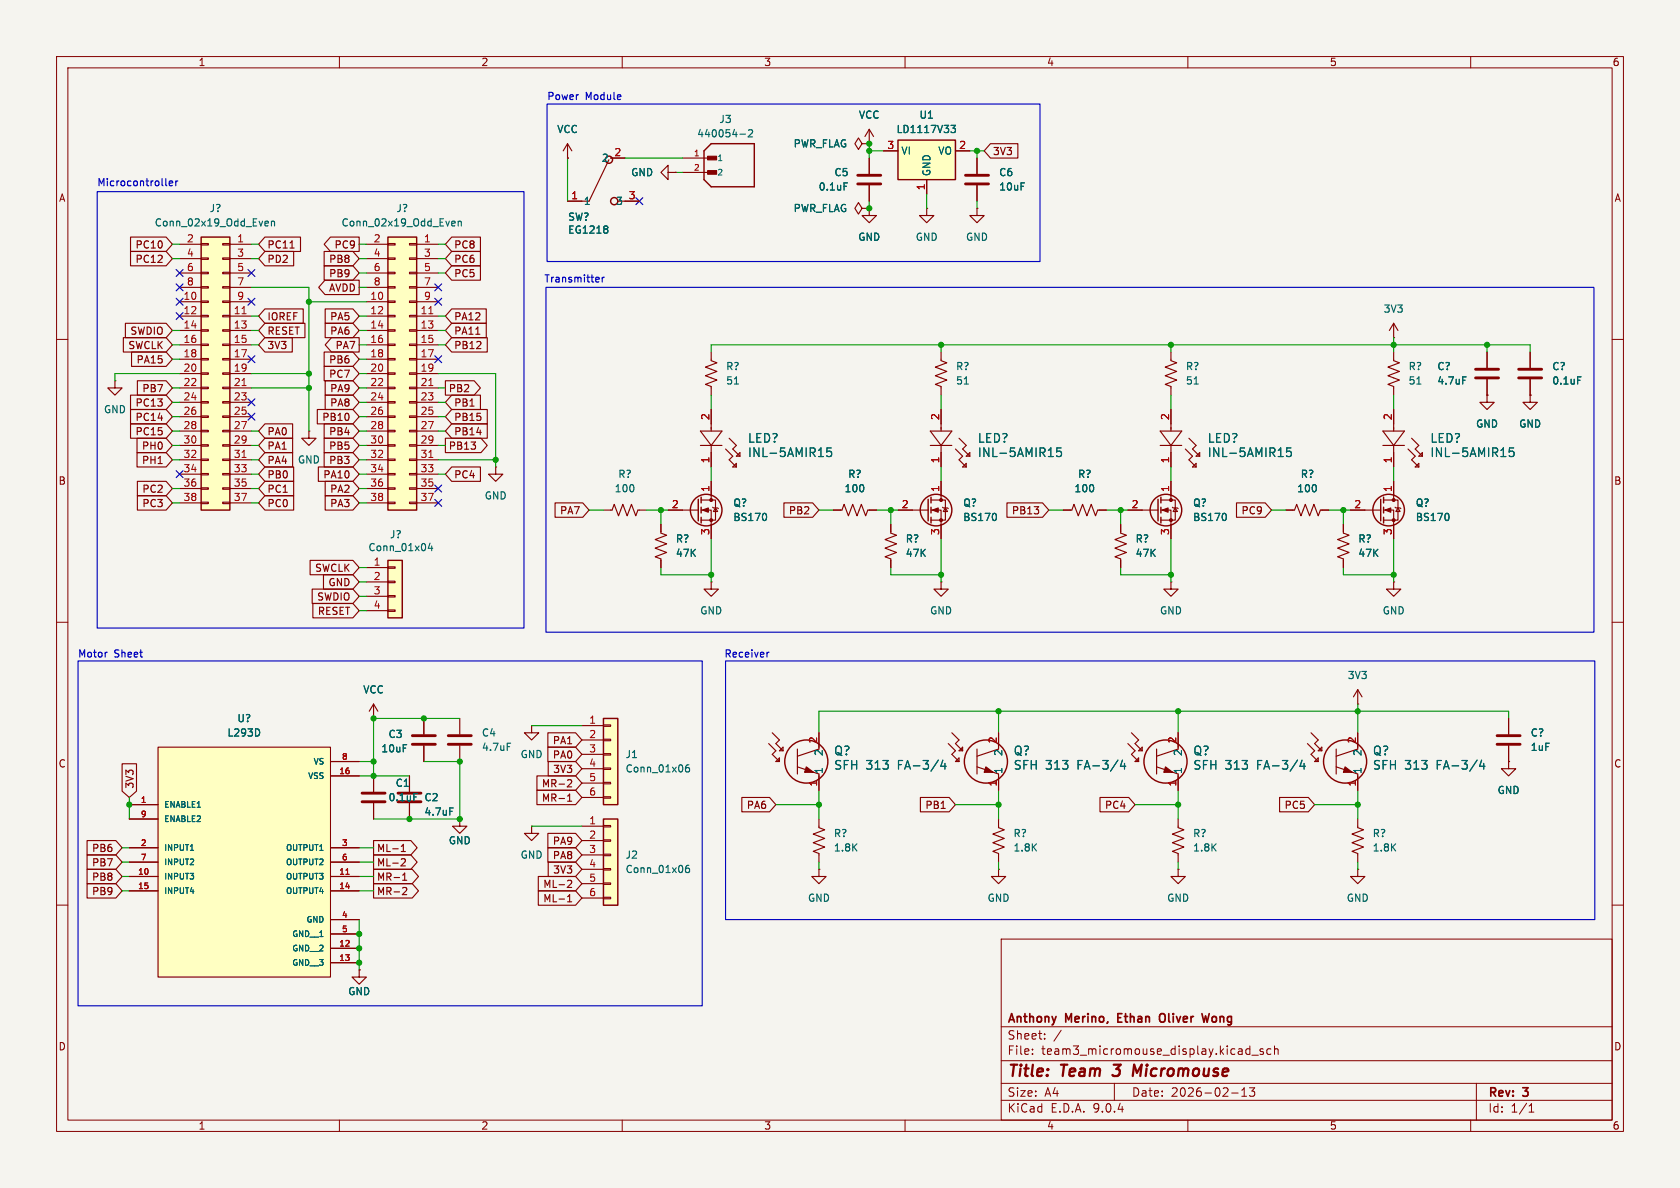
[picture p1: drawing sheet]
<svg xmlns="http://www.w3.org/2000/svg" width="297mm" height="210mm" viewBox="0 0 297 210" stroke-linecap="round" stroke-linejoin="round" font-family="sans-serif">
<defs><g id="words">
<g font-size="2.8" fill="#840000">
<text x="178" y="190.9">Title:</text>
<text x="187.7" y="190.9">Team</text>
<text x="197.7" y="190.9">3</text>
<text x="201.9" y="190.9">Micromouse</text>
</g>
<g font-size="2.1" fill="#006464">
<text x="132.1" y="78.5">LED?</text>
<text x="132.1" y="81.1">INL-5AMIR15</text>
<text x="172.7" y="78.5">LED?</text>
<text x="172.7" y="81.1">INL-5AMIR15</text>
<text x="213.3" y="78.5">LED?</text>
<text x="213.3" y="81.1">INL-5AMIR15</text>
<text x="252.7" y="78.5">LED?</text>
<text x="252.7" y="81.1">INL-5AMIR15</text>
<text x="147.3" y="133.8">Q?</text>
<text x="147.3" y="136.3">SFH</text>
<text x="153.1" y="136.3">313</text>
<text x="158.9" y="136.3">FA-3/4</text>
<text x="179.1" y="133.8">Q?</text>
<text x="179.1" y="136.3">SFH</text>
<text x="184.9" y="136.3">313</text>
<text x="190.7" y="136.3">FA-3/4</text>
<text x="210.8" y="133.8">Q?</text>
<text x="210.8" y="136.3">SFH</text>
<text x="216.6" y="136.3">313</text>
<text x="222.4" y="136.3">FA-3/4</text>
<text x="242.6" y="133.8">Q?</text>
<text x="242.6" y="136.3">SFH</text>
<text x="248.4" y="136.3">313</text>
<text x="254.2" y="136.3">FA-3/4</text>
</g>
<g font-size="2.1" fill="#840000">
<text x="178" y="184">Sheet:</text>
<text x="178" y="181.2">Anthony</text>
<text x="188.5" y="181.2">Merino,</text>
<text x="198.3" y="181.2">Ethan</text>
<text x="206.3" y="181.2">Oliver</text>
<text x="214.5" y="181.2">Wong</text>
<text x="178" y="186.7">File:</text>
<text x="184.1" y="186.7">team3_micromouse_display.kicad_sch</text>
<text x="178" y="196.9">KiCad</text>
<text x="178" y="194.1">Size:</text>
<text x="184.7" y="194.1">A4</text>
<text x="185.7" y="196.9">E.D.A.</text>
<text x="193.3" y="196.9">9.0.4</text>
<text x="200" y="194.1">Date:</text>
<text x="207" y="194.1">2026-02-13</text>
<text x="263" y="194.3">Rev:</text>
<text x="263" y="196.9">Id:</text>
<text x="267.1" y="196.9">1/1</text>
<text x="269.4" y="194.3">3</text>
</g>
<g font-size="1.8" fill="#840000">
<text x="35" y="11.9">1</text>
<text x="85" y="11.9">2</text>
<text x="135" y="11.9">3</text>
<text x="185" y="11.9">4</text>
<text x="235" y="11.9">5</text>
<text x="285" y="11.9">6</text>
<text x="175.4" y="27.7">3V3</text>
<text x="10.3" y="35.9">A</text>
<text x="285.3" y="35.9">A</text>
<text x="23.7" y="44.2">PC10</text>
<text x="23.7" y="46.7">PC12</text>
<text x="47.1" y="46.7">PD2</text>
<text x="47.1" y="44.2">PC11</text>
<text x="58" y="46.7">PB8</text>
<text x="58.9" y="44.2">PC9</text>
<text x="80.2" y="46.7">PC6</text>
<text x="80.2" y="44.2">PC8</text>
<text x="58" y="51.8">AVDD</text>
<text x="58" y="49.3">PB9</text>
<text x="80.2" y="49.3">PC5</text>
<text x="22.8" y="59.4">SWDIO</text>
<text x="47.1" y="59.4">RESET</text>
<text x="47.1" y="56.9">IOREF</text>
<text x="58.2" y="56.9">PA5</text>
<text x="58.2" y="59.4">PA6</text>
<text x="80.2" y="59.4">PA11</text>
<text x="80.2" y="56.9">PA12</text>
<text x="22.5" y="62">SWCLK</text>
<text x="23.9" y="64.5">PA15</text>
<text x="47.1" y="62">3V3</text>
<text x="58" y="64.5">PB6</text>
<text x="59.1" y="62">PA7</text>
<text x="80.2" y="62">PB12</text>
<text x="25" y="69.6">PB7</text>
<text x="58" y="67.1">PC7</text>
<text x="58.2" y="69.6">PA9</text>
<text x="79.2" y="69.6">PB2</text>
<text x="23.7" y="77.2">PC15</text>
<text x="23.7" y="74.7">PC14</text>
<text x="23.7" y="72.1">PC13</text>
<text x="47.1" y="77.2">PA0</text>
<text x="56.8" y="74.7">PB10</text>
<text x="58" y="77.2">PB4</text>
<text x="58.2" y="72.1">PA8</text>
<text x="80.2" y="77.2">PB14</text>
<text x="80.2" y="72.1">PB1</text>
<text x="80.2" y="74.7">PB15</text>
<text x="24.9" y="79.8">PH0</text>
<text x="24.9" y="82.3">PH1</text>
<text x="47.1" y="82.3">PA4</text>
<text x="47.1" y="79.8">PA1</text>
<text x="58" y="82.3">PB3</text>
<text x="58" y="79.8">PB5</text>
<text x="79.2" y="79.8">PB13</text>
<text x="10.3" y="85.9">B</text>
<text x="25" y="87.4">PC2</text>
<text x="25" y="89.9">PC3</text>
<text x="47.1" y="89.9">PC0</text>
<text x="47.1" y="87.4">PC1</text>
<text x="47.1" y="84.8">PB0</text>
<text x="56.9" y="84.8">PA10</text>
<text x="58.2" y="87.4">PA2</text>
<text x="58.2" y="89.9">PA3</text>
<text x="80.2" y="84.8">PC4</text>
<text x="285.3" y="85.9">B</text>
<text x="98.8" y="91.2">PA7</text>
<text x="139.3" y="91.2">PB2</text>
<text x="178.7" y="91.2">PB13</text>
<text x="219.3" y="91.2">PC9</text>
<text x="55.5" y="101.4">SWCLK</text>
<text x="55.9" y="106.4">SWDIO</text>
<text x="57.9" y="103.9">GND</text>
<text x="56" y="109">RESET</text>
<text x="97.5" y="131.8">PA1</text>
<text x="10.3" y="135.9">C</text>
<text x="97.5" y="134.4">PA0</text>
<text x="97.6" y="136.9">3V3</text>
<text x="285.3" y="135.9">C</text>
<text x="23.9" y="139.5" transform="rotate(-90 23.9 139.5)">3V3</text>
<text x="95.6" y="142">MR-1</text>
<text x="95.6" y="139.5">MR-2</text>
<text x="131.8" y="143.3">PA6</text>
<text x="163.4" y="143.3">PB1</text>
<text x="195.1" y="143.3">PC4</text>
<text x="226.9" y="143.3">PC5</text>
<text x="97.5" y="149.6">PA9</text>
<text x="16.1" y="150.9">PB6</text>
<text x="16.1" y="156">PB8</text>
<text x="16.1" y="153.4">PB7</text>
<text x="66.5" y="153.4">ML-2</text>
<text x="66.5" y="150.9">ML-1</text>
<text x="66.5" y="156">MR-1</text>
<text x="97.5" y="152.2">PA8</text>
<text x="97.6" y="154.7">3V3</text>
<text x="16.1" y="158.5">PB9</text>
<text x="66.5" y="158.5">MR-2</text>
<text x="95.8" y="157.2">ML-2</text>
<text x="95.8" y="159.8">ML-1</text>
<text x="10.3" y="185.9">D</text>
<text x="285.3" y="185.9">D</text>
<text x="35" y="199.9">1</text>
<text x="85" y="199.9">2</text>
<text x="135" y="199.9">3</text>
<text x="185" y="199.9">4</text>
<text x="235" y="199.9">5</text>
<text x="285" y="199.9">6</text>
</g>
<g font-size="1.8" fill="#0000c2">
<text x="96.6" y="18">Power</text>
<text x="103.5" y="18">Module</text>
<text x="17" y="33.2">Microcontroller</text>
<text x="96.1" y="50.2">Transmitter</text>
<text x="13.6" y="116.5">Motor</text>
<text x="20.2" y="116.5">Sheet</text>
<text x="127.9" y="116.5">Receiver</text>
</g>
<g font-size="1.8" fill="#006464">
<text x="98.3" y="23.8">VCC</text>
<text x="127" y="22">J3</text>
<text x="151.7" y="21.3">VCC</text>
<text x="158.3" y="23.8">LD1117V33</text>
<text x="162.4" y="21.3">U1</text>
<text x="106.3" y="28.8">2</text>
<text x="123.1" y="24.6">440054-2</text>
<text x="140.1" y="26.3">PWR_FLAG</text>
<text x="159.3" y="27.5">VI</text>
<text x="165.8" y="27.5">VO</text>
<text x="111.4" y="31.4">GND</text>
<text x="144.6" y="34">0.1uF</text>
<text x="147.4" y="31.4">C5</text>
<text x="164.7" y="31.2" transform="rotate(-90 164.7 31.2)">GND</text>
<text x="176.5" y="31.4">C6</text>
<text x="176.5" y="34">10uF</text>
<text x="27.2" y="40.3">Conn_02x19_Odd_Even</text>
<text x="36.9" y="37.8">J?</text>
<text x="60.2" y="40.3">Conn_02x19_Odd_Even</text>
<text x="69.9" y="37.8">J?</text>
<text x="100.3" y="39.3">SW?</text>
<text x="100.3" y="41.6">EG1218</text>
<text x="103.1" y="36.4">1</text>
<text x="108.8" y="36.4">3</text>
<text x="140.1" y="37.8">PWR_FLAG</text>
<text x="151.6" y="42.8">GND</text>
<text x="161.7" y="42.8">GND</text>
<text x="170.6" y="42.8">GND</text>
<text x="244.5" y="55.5">3V3</text>
<text x="128.2" y="65.7">R?</text>
<text x="168.8" y="65.7">R?</text>
<text x="209.5" y="65.7">R?</text>
<text x="248.9" y="65.7">R?</text>
<text x="253.9" y="65.7">C?</text>
<text x="274.3" y="65.7">C?</text>
<text x="128.2" y="68.2">51</text>
<text x="168.8" y="68.2">51</text>
<text x="209.5" y="68.2">51</text>
<text x="248.9" y="68.2">51</text>
<text x="253.9" y="68.2">4.7uF</text>
<text x="274.3" y="68.2">0.1uF</text>
<text x="18.2" y="73.3">GND</text>
<text x="260.8" y="75.9">GND</text>
<text x="268.4" y="75.9">GND</text>
<text x="52.5" y="82.2">GND</text>
<text x="85.5" y="88.6">GND</text>
<text x="108.5" y="87.3">100</text>
<text x="109.1" y="84.8">R?</text>
<text x="129.5" y="89.8">Q?</text>
<text x="149.1" y="87.3">100</text>
<text x="149.8" y="84.8">R?</text>
<text x="170.1" y="89.8">Q?</text>
<text x="189.8" y="87.3">100</text>
<text x="190.4" y="84.8">R?</text>
<text x="210.8" y="89.8">Q?</text>
<text x="229.2" y="87.3">100</text>
<text x="229.8" y="84.8">R?</text>
<text x="250.1" y="89.8">Q?</text>
<text x="68.8" y="95.4">J?</text>
<text x="129.5" y="92.4">BS170</text>
<text x="170.1" y="92.4">BS170</text>
<text x="210.8" y="92.4">BS170</text>
<text x="250.1" y="92.4">BS170</text>
<text x="65" y="97.7">Conn_01x04</text>
<text x="119.3" y="96.2">R?</text>
<text x="119.3" y="98.7">47K</text>
<text x="160" y="96.2">R?</text>
<text x="160" y="98.7">47K</text>
<text x="200.6" y="96.2">R?</text>
<text x="200.6" y="98.7">47K</text>
<text x="240" y="96.2">R?</text>
<text x="240" y="98.7">47K</text>
<text x="123.6" y="108.9">GND</text>
<text x="164.3" y="108.9">GND</text>
<text x="204.9" y="108.9">GND</text>
<text x="244.3" y="108.9">GND</text>
<text x="64.1" y="122.9">VCC</text>
<text x="238.1" y="120.3">3V3</text>
<text x="40" y="130.5">L293D</text>
<text x="41.8" y="127.9">U?</text>
<text x="68.5" y="130.7">C3</text>
<text x="85" y="130.5">C4</text>
<text x="270.4" y="130.5">C?</text>
<text x="67.2" y="133.3">10uF</text>
<text x="85" y="133">4.7uF</text>
<text x="91.9" y="134.3">GND</text>
<text x="110.4" y="134.3">J1</text>
<text x="110.4" y="136.8">Conn_01x06</text>
<text x="145.6" y="136.9" transform="rotate(-90 145.6 136.9)">1</text>
<text x="145.6" y="133.7" transform="rotate(-90 145.6 133.7)">2</text>
<text x="177.4" y="136.9" transform="rotate(-90 177.4 136.9)">1</text>
<text x="177.4" y="133.7" transform="rotate(-90 177.4 133.7)">2</text>
<text x="209.1" y="136.9" transform="rotate(-90 209.1 136.9)">1</text>
<text x="209.1" y="133.7" transform="rotate(-90 209.1 133.7)">2</text>
<text x="240.9" y="136.9" transform="rotate(-90 240.9 136.9)">1</text>
<text x="240.9" y="133.7" transform="rotate(-90 240.9 133.7)">2</text>
<text x="270.4" y="133">1uF</text>
<text x="68.5" y="141.9">0.1uF</text>
<text x="69.8" y="139.4">C1</text>
<text x="74.9" y="141.9">C2</text>
<text x="264.6" y="140.6">GND</text>
<text x="74.9" y="144.4">4.7uF</text>
<text x="79.2" y="149.5">GND</text>
<text x="147.3" y="148.3">R?</text>
<text x="179" y="148.3">R?</text>
<text x="210.8" y="148.3">R?</text>
<text x="242.5" y="148.3">R?</text>
<text x="91.9" y="152.1">GND</text>
<text x="110.4" y="152.1">J2</text>
<text x="110.4" y="154.6">Conn_01x06</text>
<text x="147.3" y="150.8">1.8K</text>
<text x="179" y="150.8">1.8K</text>
<text x="210.8" y="150.8">1.8K</text>
<text x="242.5" y="150.8">1.8K</text>
<text x="142.7" y="159.7">GND</text>
<text x="174.4" y="159.7">GND</text>
<text x="206.2" y="159.7">GND</text>
<text x="237.9" y="159.7">GND</text>
<text x="61.4" y="176.2">GND</text>
</g>
<g font-size="1.8" fill="#a90000">
<text x="108.5" y="27.7">2</text>
<text x="156.8" y="26.4">3</text>
<text x="169.5" y="26.4">2</text>
<text x="100.9" y="35.3">1</text>
<text x="111.1" y="35.3">3</text>
<text x="163.6" y="33.7" transform="rotate(-90 163.6 33.7)">1</text>
<text x="32.9" y="42.9">2</text>
<text x="32.9" y="45.5">4</text>
<text x="41.8" y="42.9">1</text>
<text x="41.8" y="45.5">3</text>
<text x="66" y="42.9">2</text>
<text x="66" y="45.5">4</text>
<text x="74.9" y="42.9">1</text>
<text x="74.9" y="45.5">3</text>
<text x="32.3" y="53.1">10</text>
<text x="32.9" y="48">6</text>
<text x="32.9" y="50.5">8</text>
<text x="41.8" y="48">5</text>
<text x="41.8" y="50.5">7</text>
<text x="41.8" y="53.1">9</text>
<text x="65.4" y="53.1">10</text>
<text x="66" y="48">6</text>
<text x="66" y="50.5">8</text>
<text x="74.9" y="48">5</text>
<text x="74.9" y="50.5">7</text>
<text x="74.9" y="53.1">9</text>
<text x="32.3" y="55.6">12</text>
<text x="32.3" y="58.2">14</text>
<text x="41.2" y="55.6">11</text>
<text x="41.2" y="58.2">13</text>
<text x="65.4" y="55.6">12</text>
<text x="65.4" y="58.2">14</text>
<text x="74.3" y="55.6">11</text>
<text x="74.3" y="58.2">13</text>
<text x="32.3" y="60.7">16</text>
<text x="32.3" y="63.2">18</text>
<text x="32.3" y="65.8">20</text>
<text x="41.2" y="60.7">15</text>
<text x="41.2" y="63.2">17</text>
<text x="41.2" y="65.8">19</text>
<text x="65.4" y="60.7">16</text>
<text x="65.4" y="63.2">18</text>
<text x="65.4" y="65.8">20</text>
<text x="74.3" y="60.7">15</text>
<text x="74.3" y="63.2">17</text>
<text x="74.3" y="65.8">19</text>
<text x="32.3" y="68.3">22</text>
<text x="32.3" y="70.9">24</text>
<text x="41.2" y="68.3">21</text>
<text x="41.2" y="70.9">23</text>
<text x="65.4" y="68.3">22</text>
<text x="65.4" y="70.9">24</text>
<text x="74.3" y="68.3">21</text>
<text x="74.3" y="70.9">23</text>
<text x="32.3" y="73.4">26</text>
<text x="32.3" y="75.9">28</text>
<text x="41.2" y="73.4">25</text>
<text x="41.2" y="75.9">27</text>
<text x="65.4" y="73.4">26</text>
<text x="65.4" y="75.9">28</text>
<text x="74.3" y="73.4">25</text>
<text x="74.3" y="75.9">27</text>
<text x="125.5" y="74.4" transform="rotate(-90 125.5 74.4)">2</text>
<text x="166.1" y="74.4" transform="rotate(-90 166.1 74.4)">2</text>
<text x="206.8" y="74.4" transform="rotate(-90 206.8 74.4)">2</text>
<text x="246.1" y="74.4" transform="rotate(-90 246.1 74.4)">2</text>
<text x="32.3" y="78.5">30</text>
<text x="32.3" y="81">32</text>
<text x="32.3" y="83.6">34</text>
<text x="41.2" y="78.5">29</text>
<text x="41.2" y="81">31</text>
<text x="41.2" y="83.6">33</text>
<text x="65.4" y="78.5">30</text>
<text x="65.4" y="81">32</text>
<text x="65.4" y="83.6">34</text>
<text x="74.3" y="78.5">29</text>
<text x="74.3" y="81">31</text>
<text x="74.3" y="83.6">33</text>
<text x="125.5" y="82" transform="rotate(-90 125.5 82)">1</text>
<text x="166.1" y="82" transform="rotate(-90 166.1 82)">1</text>
<text x="206.8" y="82" transform="rotate(-90 206.8 82)">1</text>
<text x="246.1" y="82" transform="rotate(-90 246.1 82)">1</text>
<text x="32.3" y="86.1">36</text>
<text x="32.3" y="88.6">38</text>
<text x="41.2" y="86.1">35</text>
<text x="41.2" y="88.6">37</text>
<text x="65.4" y="86.1">36</text>
<text x="65.4" y="88.6">38</text>
<text x="74.3" y="86.1">35</text>
<text x="74.3" y="88.6">37</text>
<text x="118.7" y="89.9">2</text>
<text x="125.5" y="87.1" transform="rotate(-90 125.5 87.1)">1</text>
<text x="159.3" y="89.9">2</text>
<text x="166.1" y="87.1" transform="rotate(-90 166.1 87.1)">1</text>
<text x="200" y="89.9">2</text>
<text x="206.8" y="87.1" transform="rotate(-90 206.8 87.1)">1</text>
<text x="239.3" y="89.9">2</text>
<text x="246.1" y="87.1" transform="rotate(-90 246.1 87.1)">1</text>
<text x="125.5" y="94.7" transform="rotate(-90 125.5 94.7)">3</text>
<text x="166.1" y="94.7" transform="rotate(-90 166.1 94.7)">3</text>
<text x="206.8" y="94.7" transform="rotate(-90 206.8 94.7)">3</text>
<text x="246.1" y="94.7" transform="rotate(-90 246.1 94.7)">3</text>
<text x="66" y="100.1">1</text>
<text x="66" y="102.6">2</text>
<text x="66" y="105.2">3</text>
<text x="66" y="107.7">4</text>
<text x="104.1" y="128">1</text>
<text x="104.1" y="130.6">2</text>
<text x="144.5" y="131.5" transform="rotate(-90 144.5 131.5)">2</text>
<text x="176.3" y="131.5" transform="rotate(-90 176.3 131.5)">2</text>
<text x="208" y="131.5" transform="rotate(-90 208 131.5)">2</text>
<text x="239.8" y="131.5" transform="rotate(-90 239.8 131.5)">2</text>
<text x="104.1" y="133.1">3</text>
<text x="104.1" y="135.6">4</text>
<text x="104.1" y="138.2">5</text>
<text x="104.1" y="140.7">6</text>
<text x="144.5" y="139.1" transform="rotate(-90 144.5 139.1)">1</text>
<text x="176.3" y="139.1" transform="rotate(-90 176.3 139.1)">1</text>
<text x="208" y="139.1" transform="rotate(-90 208 139.1)">1</text>
<text x="239.8" y="139.1" transform="rotate(-90 239.8 139.1)">1</text>
<text x="104.1" y="145.8">1</text>
<text x="104.1" y="148.3">2</text>
<text x="104.1" y="150.9">3</text>
<text x="104.1" y="153.4">4</text>
<text x="104.1" y="156">5</text>
<text x="104.1" y="158.5">6</text>
</g>
<g font-size="1.4" fill="#a90000">
<text x="122.6" y="27.7">1</text>
<text x="122.6" y="30.2">2</text>
<text x="59.9" y="136.9">16</text>
<text x="60.3" y="134.4">8</text>
<text x="24.8" y="142">1</text>
<text x="24.8" y="144.5">9</text>
<text x="24.8" y="149.6">2</text>
<text x="60.3" y="149.6">3</text>
<text x="24.3" y="154.7">10</text>
<text x="24.8" y="152.1">7</text>
<text x="59.9" y="154.7">11</text>
<text x="60.3" y="152.1">6</text>
<text x="24.3" y="157.2">15</text>
<text x="59.9" y="157.2">14</text>
<text x="59.9" y="167.4">12</text>
<text x="60.3" y="162.3">4</text>
<text x="60.3" y="164.8">5</text>
<text x="59.9" y="169.9">13</text>
</g>
<g font-size="1.4" fill="#006464">
<text x="126.7" y="28.7">1</text>
<text x="126.7" y="31.2">2</text>
<text x="54.3" y="137.9">VSS</text>
<text x="55.3" y="135.4">VS</text>
<text x="29" y="143">ENABLE1</text>
<text x="29" y="145.5">ENABLE2</text>
<text x="29" y="150.6">INPUT1</text>
<text x="29" y="153.1">INPUT2</text>
<text x="29" y="155.7">INPUT3</text>
<text x="50.4" y="150.6">OUTPUT1</text>
<text x="50.4" y="153.1">OUTPUT2</text>
<text x="50.4" y="155.7">OUTPUT3</text>
<text x="29" y="158.2">INPUT4</text>
<text x="50.4" y="158.2">OUTPUT4</text>
<text x="51.5" y="165.8">GND__1</text>
<text x="54.1" y="163.3">GND</text>
<text x="51.5" y="168.4">GND__2</text>
<text x="51.5" y="170.9">GND__3</text>
</g>
</g></defs>
<path d="M0 0h297v210h-297z" fill="#f5f4ef" stroke="#f5f4ef" stroke-width=".18"/>
<g fill="none" stroke="#840000" stroke-width=".18">
<path d="M10 10h277v190h-277zM12 12h273v186h-273zM60 10v2M110 10v2M160 10v2M210 10v2M260 10v2M10 60h2M285 60h2M10 110h2M285 110h2M10 160h2"/>
<path d="M177 166h108v32h-108zM285 160h2M60 198v2M110 198v2M160 198v2M177 194.5h108M177 191.5h108M177 187.5h108M177 181.5h108M182.5 186.3v.1M182.5 185.5v.1M184.7 183.6v.1"/>
<path d="M184.7 182.8v.1M187.6 182.1l-1.3 2M197 191.5v3M210 198v2M217.7 193.2h1.2M219.5 193.8h.9M219.5 192.7l.5-.4v1.5M220.5 185.4l.5 .1M220.9 192.3h.9l-.5 .6 .4 .1v.7l-.2 .1h-.4l-.2-.1M221 184.9v1.5M221 186.3l-.5 .1M221.3 186.5h1.2"/>
<path d="M223.3 185.5l-.3-.1-.3 .2 .1 .2 .5 .2v.3h-.6M224.7 185.5l-.5-.1-.2 .3v.4l.1 .2h.6M225.3 185.5l.2-.1 .4 .1 .1 .9M225.3 184.9v1.5M260 198v2M261 191.5v6.5M270.3 196.6h.9M270.3 195.5l.4-.4v1.5"/>
</g>
<path d="M196.7 190l.2 .2M196.9 188.2h1.2M201.8 188.2l-.8 1.4-.5-1.4-.2 2" fill="none" stroke="#840000" stroke-width=".4"/>
<path d="M197.6 179.9h.5M198.3 179.2h-.7v1.5h.7M205.8 179.3a.5 .5 0 0 0-.6-.1 .5 .5 0 0 0-.2 .5v.5a.5 .5 0 0 0 .2 .4 .5 .5 0 0 0 .6 0M213.8 179.2l-.4 1.5-.3-1.1-.3 1.1" fill="none" stroke="#840000" stroke-width=".3"/>
<path d="M54.6 76.2v1.3h1.3l-1.3 1.2-1.3-1.2h1.3M54.6 76.2h.1M72.4 137.2v2.8M72.4 142v2.8" fill="none" stroke="#840000" stroke-width=".2"/>
<path d="M70.4 140.2h4M70.4 141.7h4" fill="none" stroke="#840000" stroke-width=".51"/>
<path d="M79.5 142.8h.6" fill="none" stroke="#006464" stroke-width=".2"/>
<path d="M106.7 144.8h2.5v15.2h-2.5z" fill="#ffffc2"/>
<path d="M106.7 144.8h2.5v15.2h-2.5z" fill="none" stroke="#840000" stroke-width=".25"/>
<g fill="none" stroke="#840000" stroke-width=".2">
<path d="M81.3 127v2.8M81.3 131.8v2.8M102.9 146.1h3.8M102.9 148.6h3.8M102.9 151.1h3.8M102.9 153.7h3.8M102.9 156.2h3.8M102.9 158.8h3.8M106.7 145.9h1.2v.3h-1.2zM106.7 148.5h1.2v.2h-1.2zM106.7 151h1.2v.3h-1.2zM106.7 153.5h1.2v.3h-1.2z"/>
<path d="M106.7 156.1h1.2v.2h-1.2zM106.7 158.6h1.2v.3h-1.2z"/>
</g>
<path d="M89.7 131.4h.6M121.8 153h-.4a.86 .86 0 0 0 0 1.2l.4-.1 .1-.4-.2-.2h-.3l-.2 .2" fill="none" stroke="#006464" stroke-width=".2"/>
<path d="M79.2 130h4.1M79.2 131.6h4.1" fill="none" stroke="#840000" stroke-width=".51"/>
<path d="M106.7 127h2.5v15.2h-2.5z" fill="#ffffc2"/>
<g fill="none" stroke="#840000" stroke-width=".25">
<path d="M125.7 25.4h7.6v7.6h-7.6l-1.2-1.2v-5.1zM123.4 88.3v3.8M124 87.9v1M124 89.7v1M124 91.4v1.1M164.1 88.3v3.8M164.6 87.9v1M164.6 89.7v1M164.6 91.4v1.1M106.7 127h2.5v15.2h-2.5z"/>
<circle cx="124.8" cy="90.2" r="2.79"/>
<circle cx="165.5" cy="90.2" r="2.79"/>
<circle cx="142.5" cy="134.6" r="3.8"/>
<circle cx="206" cy="134.6" r="3.8"/>
<circle cx="237.8" cy="134.6" r="3.8"/>
</g>
<g fill="none" stroke="#840000" stroke-width=".2">
<path d="M120.6 27.9h5.1M120.6 30.5h5.1M20.3 67.3v1.3h1.3l-1.3 1.3-1.3-1.3h1.3M20.3 67.3h.1M123.8 76.2h3.8l-1.9 2.5zM123.8 78.7h3.8M125.7 62.2v1.6l1 .3-2 .8 2 .8-2 .7 2 .8-2 .7 1 .4v1.6M125.7 72.4v3.8M125.7 78.7v3.9M128.3 79.4l1.2 1.2-.6 .7 1.3 1.3M128.9 77.5l1.3 1.2-.7 .7 1.3 1.2M164.5 76.2h3.8l-1.9 2.5z"/>
<path d="M164.5 78.7h3.8M166.4 62.2v1.6l1 .3-2 .8 2 .8-2 .7 2 .8-2 .7 1 .4v1.6M166.4 72.4v3.8M166.4 78.7v3.9M168.9 79.4l1.3 1.2-.7 .7 1.3 1.3M169.5 77.5l1.3 1.2-.6 .7 1.2 1.2M244.5 76.2h3.8l-1.9 2.5zM244.5 78.7h3.8M246.4 72.4v3.8M246.4 78.7v3.9M248.9 79.4l1.3 1.2-.6 .7 1.2 1.3M249.6 77.5l1.2 1.2-.6 .7 1.3 1.2"/>
<path d="M262.9 69.9v1.2h1.3l-1.3 1.3-1.3-1.3h1.3M262.9 69.9h.1M270.5 69.9v1.2h1.3l-1.3 1.3-1.3-1.3h1.3M270.5 69.9h.1M106.7 90.2h1.5l.4-1 .7 2 .8-2 .8 2 .7-2 .8 2 .4-1h1.5M118.1 90.2h5.3M124 88.4h2.5v3.5h-2.5M124 90.2h1.7v5.1M125.7 85.1v3.3M126 89.7l.1 .1h.8l.1 .1M126.5 89.8l.4 .6h-.8zM129.5 82.6l.7-.7v.7z"/>
<path d="M130.8 80v.6h-.6zM147.3 90.2h1.5l.4-1 .8 2 .7-2 .8 2 .8-2 .7 2 .4-1h1.5M157.5 92.7v1.5l1 .4-2 .8 2 .7-2 .8 2 .8-2 .7 1 .4v1.5M158.7 90.2h5.4M164.6 88.4h2.5v3.5h-2.5M164.6 90.2h1.8v5.1M166.4 85.1v3.3M166.6 89.7l.2 .1h.7l.1 .1M167.1 89.8l.4 .6h-.7zM170.2 82.6l.6-.7v.7zM171.4 80v.6h-.6zM250.2 82.6l.6-.7v.7z"/>
<path d="M250.8 80.6l.7-.6v.6zM125.7 102.9v1.2h1.3l-1.3 1.3-1.2-1.3h1.2M125.7 102.9h.1M166.4 102.9v1.2h1.2l-1.2 1.3-1.3-1.3h1.3M166.4 102.9h.1M207 102.9v1.2h1.3l-1.3 1.3-1.3-1.3h1.3M207 102.9h.1M246.4 102.9v1.2h1.2l-1.2 1.3-1.3-1.3h1.3M246.4 102.9h.1M94 128.3v1.2h1.2l-1.2 1.3-1.3-1.3h1.3M94 128.3h.1M102.9 128.3h3.8"/>
<path d="M102.9 130.8h3.8M102.9 133.4h3.8M102.9 135.9h3.8M102.9 138.4h3.8M106.7 128.1h1.2v.3h-1.2zM106.7 130.7h1.2v.2h-1.2zM106.7 133.2h1.2v.3h-1.2zM106.7 135.8h1.2v.2h-1.2zM106.7 138.3h1.2v.3h-1.2zM135.9 131.4l1.3 1.3-.7 .7 1.3 1.2M136.5 129.5l1.3 1.3-.6 .6 1.2 1.3M137.2 134.6l.6-.6v.6z"/>
<path d="M137.8 132.7l.6-.6v.6zM141 135.6l3.8 1.2M141 132.4v4.4M144.8 129.5v2.9l-3.8 1.3M144.8 137.2v2.5M199.4 131.4l1.3 1.3-.7 .7 1.3 1.2M200 129.5l1.3 1.3-.6 .6 1.2 1.3M200.7 134.6l.6-.6v.6zM201.3 132.7l.6-.6v.6zM204.5 135.6l3.8 1.2M204.5 132.4v4.4M208.3 129.5v2.9l-3.8 1.3"/>
<path d="M208.3 137.2v2.5M231.1 131.4l1.3 1.3-.6 .7 1.2 1.2M231.8 129.5l1.2 1.3-.6 .6 1.3 1.3M232.4 134.6l.6-.6v.6zM233 132.7l.7-.6v.6zM236.2 135.6l3.8 1.2M236.2 132.4v4.4M240 124.5h.1M240 121.9l-.7 1.3M240 121.9l.8 1.3M240 121.9v2.6M240 129.5v2.9l-3.8 1.3"/>
<path d="M240 137.2v2.5M266.7 134.6v1.3h1.3l-1.3 1.3-1.3-1.3h1.3M266.7 134.6h.1M266.7 127v2.8M266.7 131.8v2.8M94 146.1v1.2h1.2l-1.2 1.3-1.3-1.3h1.3M94 146.1h.1M102.9 141h3.8M106.7 140.8h1.2v.3h-1.2zM144.8 153.7v1.2h1.2l-1.2 1.3-1.3-1.3h1.3M144.8 153.7h.1M176.5 153.7v1.2h1.3l-1.3 1.3-1.2-1.3h1.2"/>
<path d="M176.5 153.7h.1M208.3 144.8v1.5l1 .4-2 .7 2 .8-2 .8 2 .7-2 .8 1 .4v1.5M208.3 153.7v1.2h1.2l-1.2 1.3-1.3-1.3h1.3M208.3 153.7h.1M240 153.7v1.2h1.3l-1.3 1.3-1.2-1.3h1.2M240 153.7h.1M240 144.8v1.5l1 .4-2 .7 2 .8-2 .8 2 .7-2 .8 1 .4v1.5"/>
</g>
<g fill="none" stroke="#006464" stroke-width=".2">
<path d="M130.8 23.7h1M132.3 23.1l.5-.2 .2 .4-.7 .9h.7M129.8 67.9h.8M146.9 79.2h-.7l-.1 .7 .3-.1h.5l.1 .3-.1 .5-.2 .1-.6-.1M170.5 67.9h.7M187.6 79.2h-.7l-.1 .7 .2-.1h.5l.2 .3-.1 .5-.2 .1-.6-.1M267.6 79.2h-.7l-.1 .7 .2-.1h.5l.2 .3-.1 .5-.2 .1-.6-.1M112 85.9v.8M135.3 90.8l.2 .4-.2 .8M152.6 85.9v.8M176 90.8l.2 .4-.2 .8M121.8 135.2l-.4 .1a.86 .86 0 0 0 0 1.2l.4-.2 .1-.4-.2-.2h-.3l-.2 .2"/>
<path d="M166.7 134.4l-.4 1.1h1M167 134.9v1.1M230.2 134.4l-.4 1.1h1M230.5 134.9v1.1M261.9 134.4l-.3 1.1h.9M262.3 134.9v1.1"/>
</g>
<g fill="#840000" stroke="#840000" stroke-width=".2">
<path d="M125.1 27.6h1.6v.7h-1.6z"/>
<path d="M125.1 30.2h1.6v.6h-1.6z"/>
<path d="M237.8 135.6l1.3 .9h-1.6z"/>
<path d="M206 135.6l1.3 .9h-1.6z"/>
<path d="M142.5 135.6l1.3 .9h-1.6z"/>
<path d="M164.8 90.2l1.1-.4v.8z"/>
<path d="M124.2 90.2l1-.4v.8z"/>
<circle cx="166.4" cy="88.4" r=".25"/>
<circle cx="166.4" cy="91.9" r=".25"/>
<circle cx="125.7" cy="88.4" r=".25"/>
<circle cx="125.7" cy="91.9" r=".25"/>
</g>
<path d="M264.7 130h4M264.7 131.6h4" fill="none" stroke="#840000" stroke-width=".51"/>
<path d="M35.6 41.9h5v48.3h-5z" fill="#ffffc2"/>
<path d="M35.6 41.9h5v48.3h-5z" fill="none" stroke="#840000" stroke-width=".25"/>
<g fill="none" stroke="#840000" stroke-width=".2">
<path d="M31.7 43.2h3.9M31.7 45.7h3.9M31.7 48.3h3.9M31.7 50.8h3.9M31.7 53.3h3.9M31.7 55.9h3.9M31.7 58.4h3.9M35.6 43.1h1.2v.2h-1.2zM35.6 45.6h1.2v.2h-1.2zM35.6 48.1h1.2v.3h-1.2zM35.6 50.7h1.2v.2h-1.2zM35.6 53.2h1.2v.3h-1.2z"/>
<path d="M35.6 55.8h1.2v.2h-1.2zM35.6 58.3h1.2v.2h-1.2zM39.4 43.1h1.2v.2h-1.2zM39.4 45.6h1.2v.2h-1.2zM39.4 48.1h1.2v.3h-1.2zM39.4 50.7h1.2v.2h-1.2zM39.4 53.2h1.2v.3h-1.2zM39.4 55.8h1.2v.2h-1.2zM39.4 58.3h1.2v.2h-1.2zM40.6 43.2h3.8M40.6 45.7h3.8M40.6 48.3h3.8"/>
<path d="M40.6 50.8h3.8M40.6 53.3h3.8M40.6 55.9h3.8M40.6 58.4h3.8M31.7 61h3.9M31.7 63.5h3.9M31.7 66h3.9M31.7 68.6h3.9M31.7 71.1h3.9M31.7 73.7h3.9M31.7 76.2h3.9M31.7 78.7h3.9"/>
<path d="M35.6 60.8h1.2v.3h-1.2zM35.6 63.4h1.2v.2h-1.2zM35.6 65.9h1.2v.3h-1.2zM35.6 68.5h1.2v.2h-1.2zM35.6 71h1.2v.2h-1.2zM35.6 73.5h1.2v.3h-1.2zM35.6 76.1h1.2v.2h-1.2zM35.6 78.6h1.2v.3h-1.2zM39.4 60.8h1.2v.3h-1.2zM39.4 63.4h1.2v.2h-1.2zM39.4 65.9h1.2v.3h-1.2zM39.4 68.5h1.2v.2h-1.2z"/>
<path d="M39.4 71h1.2v.2h-1.2zM39.4 73.5h1.2v.3h-1.2zM39.4 76.1h1.2v.2h-1.2zM39.4 78.6h1.2v.3h-1.2zM40.6 61h3.8M40.6 63.5h3.8M40.6 66h3.8M40.6 68.6h3.8M40.6 71.1h3.8M40.6 73.7h3.8M40.6 76.2h3.8M40.6 78.7h3.8"/>
<path d="M31.7 81.3h3.9M31.7 83.8h3.9M31.7 86.4h3.9M31.7 88.9h3.9M35.6 81.2h1.2v.2h-1.2zM35.6 83.7h1.2v.2h-1.2zM35.6 86.2h1.2v.3h-1.2zM35.6 88.8h1.2v.2h-1.2zM39.4 81.2h1.2v.2h-1.2zM39.4 83.7h1.2v.2h-1.2zM39.4 86.2h1.2v.3h-1.2zM39.4 88.8h1.2v.2h-1.2z"/>
<path d="M40.6 81.3h3.8M40.6 83.8h3.8M40.6 86.4h3.8M40.6 88.9h3.8"/>
</g>
<path d="M42.8 55.5h.7M42.8 68.2h.7M42.8 80.9h.7" fill="none" stroke="#a90000" stroke-width=".18"/>
<path d="M47 39.1l.4 .1v.2l-.6 .1M47.4 39.9h-.4M48 39.2l.2-.1 .3 .1v.7M48 39.1v.8" fill="none" stroke="#006464" stroke-width=".2"/>
<path d="M68.6 41.9h5.1v48.3h-5.1z" fill="#ffffc2"/>
<path d="M68.6 41.9h5.1v48.3h-5.1z" fill="none" stroke="#840000" stroke-width=".25"/>
<g fill="none" stroke="#840000" stroke-width=".2">
<path d="M100.3 27.9h.1M100.3 25.4l-.7 1.3M100.3 25.4l.8 1.3M100.3 25.4v2.5M118.1 30.5v-1.3l-1.3 1.3 1.3 1.3v-1.3h1.3M119.4 30.5h.1M64.8 43.2h3.8M64.8 45.7h3.8M64.8 48.3h3.8M64.8 50.8h3.8M64.8 53.3h3.8M64.8 55.9h3.8"/>
<path d="M64.8 58.4h3.8M68.6 43.1h1.2v.2h-1.2zM68.6 45.6h1.2v.2h-1.2zM68.6 48.1h1.2v.3h-1.2zM68.6 50.7h1.2v.2h-1.2zM68.6 53.2h1.2v.3h-1.2zM68.6 55.8h1.2v.2h-1.2zM68.6 58.3h1.2v.2h-1.2zM72.4 43.1h1.3v.2h-1.3zM72.4 45.6h1.3v.2h-1.3zM72.4 48.1h1.3v.3h-1.3zM72.4 50.7h1.3v.2h-1.3z"/>
<path d="M72.4 53.2h1.3v.3h-1.3zM72.4 55.8h1.3v.2h-1.3zM72.4 58.3h1.3v.2h-1.3zM73.7 43.2h3.8M73.7 45.7h3.8M73.7 48.3h3.8M73.7 50.8h3.8M73.7 53.3h3.8M73.7 55.9h3.8M73.7 58.4h3.8M246.4 59.7h.1M246.4 57.2l-.8 1.2"/>
<path d="M246.4 57.2l.7 1.2M246.4 57.2v2.5M64.8 61h3.8M64.8 63.5h3.8M64.8 66h3.8M64.8 68.6h3.8M64.8 71.1h3.8M64.8 73.7h3.8M64.8 76.2h3.8M64.8 78.7h3.8M68.6 60.8h1.2v.3h-1.2zM68.6 63.4h1.2v.2h-1.2z"/>
<path d="M68.6 65.9h1.2v.3h-1.2zM68.6 68.5h1.2v.2h-1.2zM68.6 71h1.2v.2h-1.2zM68.6 73.5h1.2v.3h-1.2zM68.6 76.1h1.2v.2h-1.2zM68.6 78.6h1.2v.3h-1.2zM72.4 60.8h1.3v.3h-1.3zM72.4 63.4h1.3v.2h-1.3zM72.4 65.9h1.3v.3h-1.3zM72.4 68.5h1.3v.2h-1.3zM72.4 71h1.3v.2h-1.3zM72.4 73.5h1.3v.3h-1.3z"/>
<path d="M72.4 76.1h1.3v.2h-1.3zM72.4 78.6h1.3v.3h-1.3zM73.7 61h3.8M73.7 63.5h3.8M73.7 66h3.8M73.7 68.6h3.8M73.7 71.1h3.8M73.7 73.7h3.8M73.7 76.2h3.8M73.7 78.7h3.8M262.9 62.2v2.8M262.9 67.1v2.8"/>
<path d="M270.5 62.2v2.8M270.5 67.1v2.8M64.8 81.3h3.8M64.8 83.8h3.8M64.8 86.4h3.8M64.8 88.9h3.8M68.6 81.2h1.2v.2h-1.2zM68.6 83.7h1.2v.2h-1.2zM68.6 86.2h1.2v.3h-1.2zM68.6 88.8h1.2v.2h-1.2zM72.4 81.2h1.3v.2h-1.3zM72.4 83.7h1.3v.2h-1.3z"/>
<path d="M72.4 86.2h1.3v.3h-1.3zM72.4 88.8h1.3v.2h-1.3zM73.7 81.3h3.8M73.7 83.8h3.8M73.7 86.4h3.8M73.7 88.9h3.8M87.6 82.6v1.2h1.3l-1.3 1.3-1.2-1.3h1.2M87.6 82.6h.1M116.8 92.7v1.5l1.1 .4-2.1 .8 2.1 .7-2.1 .8 2.1 .8-2.1 .7 1 .4v1.5"/>
</g>
<path d="M75.8 55.5h.7M75.8 68.2h.7M75.8 80.9h.7" fill="none" stroke="#a90000" stroke-width=".18"/>
<path d="M80 39.1l.4 .1 .1 .2-.6 .1M80.4 39.9h-.4M81 39.2l.2-.1 .3 .1 .1 .7M81 39.1v.8M258.6 66.6h.6M278.9 66.6h.6" fill="none" stroke="#006464" stroke-width=".2"/>
<path d="M260.9 65.3h4M260.9 66.8h4M268.5 65.3h4M268.5 66.8h4" fill="none" stroke="#840000" stroke-width=".51"/>
<path d="M68.6 99.1h2.5v10.1h-2.5z" fill="#ffffc2"/>
<path d="M68.6 99.1h2.5v10.1h-2.5z" fill="none" stroke="#840000" stroke-width=".25"/>
<path d="M152.4 25.4l-.6-1-.7 1 .7 1 .6-1h1.3M153.7 25.4h.1M64.8 100.3h3.8M64.8 102.9h3.8M64.8 105.4h3.8M64.8 108h3.8M68.6 100.2h1.2v.3h-1.2zM68.6 102.7h1.2v.3h-1.2zM68.6 105.3h1.2v.2h-1.2zM68.6 107.8h1.2v.3h-1.2zM144.8 144.8v1.5l1 .4-2 .7 2 .8-2 .8 2 .7-2 .8 1 .4v1.5" fill="none" stroke="#840000" stroke-width=".2"/>
<path d="M76 96l-.3 .9h.8M76.3 96.5v.9" fill="none" stroke="#006464" stroke-width=".2"/>
<path d="M158.7 24.8h10.2v7h-10.2z" fill="#ffffc2"/>
<g fill="none" stroke="#840000" stroke-width=".25">
<path d="M158.7 24.8h10.2v7h-10.2zM204.7 88.3v3.8M205.2 87.9v1M205.2 89.7v1M205.2 91.4v1.1M244.1 88.3v3.8M244.6 87.9v1M244.6 89.7v1M244.6 91.4v1.1"/>
<circle cx="107.7" cy="28.2" r=".63"/>
<circle cx="108.6" cy="35.6" r=".63"/>
<circle cx="206.1" cy="90.2" r="2.79"/>
<circle cx="245.5" cy="90.2" r="2.79"/>
<circle cx="174.3" cy="134.6" r="3.8"/>
</g>
<g fill="none" stroke="#840000" stroke-width=".2">
<path d="M100.3 35.6h2.6M107.7 28.2l-3.6 7.4M107.9 27.9h2.6M109.2 35.6h3.8M152.4 36.8l-.6-1-.7 1 .7 1 .6-1h1.3M153.7 25.4h.1M153.7 36.8h.1M153.7 36.8v1.3h1.2l-1.2 1.3-1.3-1.3h1.3M153.7 22.9l-.8 1.2M153.7 22.9l.7 1.2M153.7 22.9v2.5M153.7 27.9v2.8"/>
<path d="M153.7 32.8v2.8M156.2 26.7h2.5M163.8 36.8v1.3h1.3l-1.3 1.3-1.2-1.3h1.2M163.8 36.8h.1M163.8 31.8v2.5M168.9 26.7h2.5M172.7 36.8v1.3h1.3l-1.3 1.3-1.3-1.3h1.3M172.7 36.8h.1M172.7 27.9v2.8M172.7 32.8v2.8M205.1 76.2h3.8l-1.9 2.5zM205.1 78.7h3.8"/>
<path d="M207 62.2v1.6l1 .3-2 .8 2 .8-2 .7 2 .8-2 .7 1 .4v1.6M207 72.4v3.8M207 78.7v3.9M209.5 79.4l1.3 1.2-.6 .7 1.3 1.3M210.2 77.5l1.3 1.2-.7 .7 1.3 1.2M246.4 62.2v1.6l1 .3-2 .8 2 .8-2 .7 2 .8-2 .7 1 .4v1.6M188 90.2h1.5l.4-1 .7 2 .8-2 .8 2 .7-2 .8 2 .4-1h1.5M198.1 92.7v1.5l1 .4-2 .8 2 .7-2 .8 2 .8-2 .7 1 .4v1.5M199.4 90.2h5.3M205.2 88.4h2.6v3.5h-2.6M205.2 90.2h1.8v5.1M207 85.1v3.3"/>
<path d="M207.3 89.7l.1 .1h.8l.1 .1M207.8 89.8l.4 .6h-.8zM210.8 82.6l.7-.7v.7zM212.1 80v.6h-.6zM227.3 90.2h1.6l.3-1 .8 2 .8-2 .7 2 .8-2 .7 2 .4-1h1.5M237.5 92.7v1.5l1 .4-2 .8 2 .7-2 .8 2 .8-2 .7 1 .4v1.5M238.8 90.2h5.3M244.6 88.4h2.5v3.5h-2.5M244.6 90.2h1.8v5.1M246.4 85.1v3.3M246.6 89.7l.2 .1h.7l.1 .1M247.1 89.8l.4 .6h-.7z"/>
<path d="M66 127h.1M66 124.5l-.7 1.2M66 124.5l.8 1.2M66 124.5v2.5M167.6 131.4l1.3 1.3-.6 .7 1.2 1.2M168.3 129.5l1.2 1.3-.6 .6 1.3 1.3M168.9 134.6l.6-.6v.6zM169.5 132.7l.7-.6v.6zM172.7 132.4v4.4M172.7 135.6l3.8 1.2M176.5 129.5v2.9l-3.8 1.3M176.5 137.2v2.5"/>
<path d="M81.3 144.8v1.3h1.2l-1.2 1.2-1.3-1.2h1.3M81.3 144.8h.1M63.5 171.5v1.2h1.3l-1.3 1.3-1.3-1.3h1.3M63.5 171.5h.1"/>
</g>
<g fill="none" stroke="#006464" stroke-width=".2">
<path d="M107.2 39.9l.3 .3-.3 .3 .3 .2v.3l-.3 .2M149.2 32.3h.6M168.1 22.2h.8l-.4 .5 .3 .1v.5l-.1 .1h-.5M180.5 32.3h.6M211.1 67.9h.7M228.2 79.2h-.7l-.1 .7 .2-.1h.6l.1 .3-.1 .5-.2 .1-.6-.1M250.5 67.9h.7M193.3 85.9v.8M216.6 90.8l.2 .4-.2 .8M232.7 85.9v.8M256 90.8l.2 .4-.2 .8M198.4 134.4l-.3 1.1h.9"/>
<path d="M198.8 134.9v1.1"/>
</g>
<path d="M151.6 31h4.1M151.6 32.5h4.1M170.7 31h4.1M170.7 32.5h4.1" fill="none" stroke="#840000" stroke-width=".51"/>
<g fill="#840000" stroke="#840000" stroke-width=".2">
<path d="M205.5 90.2l1-.4v.8z"/>
<path d="M244.9 90.2l1-.4v.8z"/>
<path d="M174.3 135.6l1.3 .9h-1.6z"/>
<circle cx="207" cy="88.4" r=".25"/>
<circle cx="207" cy="91.9" r=".25"/>
<circle cx="246.4" cy="88.4" r=".25"/>
<circle cx="246.4" cy="91.9" r=".25"/>
</g>
<path d="M27.9 132.1h30.5v40.6h-30.5z" fill="#ffffc2"/>
<g fill="none" stroke="#840000" stroke-width=".2">
<path d="M100.3 27.9h.1M100.3 35.6h2.6M107.9 27.9h2.6M110.5 35.6h2.5M119.4 30.5h.1M153.7 25.4h.1M153.7 36.8h.1M153.7 27.9v2.8M153.7 32.8v2.8M156.2 26.7h2.5M163.8 31.8v2.5M168.9 26.7h2.5"/>
<path d="M172.7 27.9v2.8M172.7 32.8v2.8M175.1 25.4h4.8v2.5h-4.8l-1.1-1.2zM21.8 59.7h7.6l1.1 1.3-1.1 1.2h-7.6zM22.2 57.1h7.2l1.1 1.3-1.1 1.3h-7.2zM23.1 41.9h6.3l1.1 1.3-1.1 1.3h-6.3zM23.1 44.4h6.3l1.1 1.3-1.1 1.3h-6.3zM46.8 44.4h5.1v2.6h-5.1l-1.1-1.3zM46.8 41.9h6.3v2.6h-6.3l-1.1-1.3zM46.8 57.1h7.1v2.6h-7.1l-1.1-1.3zM46.8 59.7h4.9v2.5h-4.9l-1.1-1.2zM46.8 54.6h6.8v2.6h-6.8l-1.1-1.3z"/>
<path d="M51.3 43.8h.7M57.3 44.4h5.1l1.1 1.3-1.1 1.3h-5.1zM57.3 47h5.1l1.1 1.3-1.1 1.2h-5.1zM57.4 49.5h6.1v2.6h-6.1l-1.1-1.3zM57.5 54.6h4.9l1.1 1.3-1.1 1.3h-4.9zM57.5 57.1h4.9l1.1 1.3-1.1 1.3h-4.9zM58.4 41.9h5.1v2.6h-5.1l-1.1-1.3zM58.6 59.7h4.9v2.5h-4.9l-1.1-1.2zM79.9 59.7h6.2v2.5h-6.2l-1.2-1.2zM79.9 47h5v2.5h-5l-1.2-1.2zM79.9 44.4h5v2.6h-5l-1.2-1.3zM79.9 41.9h5v2.6h-5l-1.2-1.3z"/>
<path d="M79.9 57.1h6.1v2.6h-6.1l-1.2-1.3zM79.9 54.6h6.1v2.6h-6.1l-1.2-1.3zM84.1 59.1h.7M23.1 74.9h6.3l1.1 1.3-1.1 1.3h-6.3zM23.1 72.4h6.3l1.1 1.3-1.1 1.2h-6.3zM23.1 69.8h6.3l1.1 1.3-1.1 1.3h-6.3zM23.3 62.2h6.1l1.1 1.3-1.1 1.3h-6.1zM24.2 77.5h5.2l1.1 1.2-1.1 1.3h-5.2zM24.3 67.3h5.1l1.1 1.3-1.1 1.3h-5.1zM28 73.9h.7M46.8 77.5h4.9v2.5h-4.9l-1.1-1.3zM46.8 74.9h4.9v2.6h-4.9l-1.1-1.3z"/>
<path d="M56.1 72.4h6.3l1.1 1.3-1.1 1.2h-6.3zM57.3 77.5h5.1l1.1 1.2-1.1 1.3h-5.1zM57.3 74.9h5.1l1.1 1.3-1.1 1.3h-5.1zM57.3 64.8h5.1l1.1 1.2-1.1 1.3h-5.1zM57.3 62.2h5.1l1.1 1.3-1.1 1.3h-5.1zM57.5 67.3h4.9l1.1 1.3-1.1 1.3h-4.9zM57.5 69.8h4.9l1.1 1.3-1.1 1.3h-4.9zM61.6 73.3v.8M78.7 67.3h5.1l1.1 1.3-1.1 1.3h-5.1zM78.7 77.5h6.3l1.1 1.2-1.1 1.3h-6.3zM79.9 74.9h6.2v2.6h-6.2l-1.2-1.3zM79.9 69.8h5v2.6h-5l-1.2-1.3z"/>
<path d="M79.9 72.4h6.2v2.5h-6.2l-1.2-1.2zM83.1 71.8h.7M84.3 76.4h.8M125.7 72.4v2.5M166.4 72.4v2.5M207 72.4v2.5M246.4 72.4v2.5M262.9 69.9h.1M262.9 62.2v2.8M262.9 67.1v2.8M270.5 69.9h.1M270.5 62.2v2.8"/>
<path d="M270.5 67.1v2.8M24.2 80h5.2l1.1 1.3-1.1 1.3h-5.2zM24.3 85.1h5.1l1.1 1.3-1.1 1.2h-5.1zM24.3 87.6h5.1l1.1 1.3-1.1 1.3h-5.1zM28 81.9h.7M46.8 80h4.9v2.6h-4.9l-1.1-1.3zM46.8 87.6h5.1v2.6h-5.1l-1.1-1.3zM46.8 85.1h5.1v2.5h-5.1l-1.1-1.2zM46.8 82.5h5.1v2.6h-5.1l-1.1-1.3zM54.8 99.1h7.6l1.1 1.2-1.1 1.3h-7.6zM56.3 82.5h6.1l1.1 1.3-1.1 1.3h-6.1zM57.3 80h5.1l1.1 1.3-1.1 1.3h-5.1z"/>
<path d="M57.5 85.1h4.9l1.1 1.3-1.1 1.2h-4.9zM57.5 87.6h4.9l1.1 1.3-1.1 1.3h-4.9zM79.9 82.5h5v2.6h-5l-1.2-1.3zM98.1 88.9h4.9l1.1 1.3-1.1 1.2h-4.9zM116.8 92.7v1.3M116.8 99.1v1.2M118.1 90.2h2.5M125.7 80v2.6M125.7 85.1v2.5M125.7 92.7v2.6M138.6 88.9h5.1l1.1 1.3-1.1 1.2h-5.1zM147.3 90.2h1.3"/>
<path d="M153.7 90.2h1.2M157.5 92.7v1.3M157.5 99.1v1.2M158.7 90.2h2.6M166.4 80v2.6M166.4 85.1v2.5M166.4 92.7v2.6M178 88.9h6.3l1.1 1.3-1.1 1.2h-6.3zM182.8 89.6h.8l-.4 .5M183.6 90.2v.5M188 90.2h1.2M194.3 90.2h1.3"/>
<path d="M198.1 92.7v1.3M198.1 99.1v1.2M199.4 90.2h2.5M207 80v2.6M207 85.1v2.5M207 92.7v2.6M218.6 88.9h5.1l1.1 1.3-1.1 1.2h-5.1zM227.3 90.2h1.3M233.7 90.2h1.2M237.5 92.7v1.3M237.5 99.1v1.2M238.8 90.2h2.5"/>
<path d="M246.4 80v2.6M246.4 85.1v2.5M246.4 92.7v2.6M55.2 104.1h7.2l1.1 1.3-1.1 1.3h-7.2zM55.3 106.7h7.1l1.1 1.3-1.1 1.2h-7.1zM57.2 101.6h5.2l1.1 1.3-1.1 1.2h-5.2zM21.6 135h2.5v4.9l-1.2 1.1-1.3-1.1zM27.9 132.1h30.5v40.6h-30.5zM58.4 134.6h5.1M58.4 137.2h5.1M66 127h.1M66 137.2v2.8"/>
<path d="M72.4 137.2v2.8M74.9 127v2.8M74.9 131.8v2.8M94.9 139.7h6.9l1.1 1.3-1.1 1.2h-6.9zM94.9 137.2h6.9l1.1 1.2-1.1 1.3h-6.9zM96.9 129.5h4.9l1.1 1.3-1.1 1.3h-4.9zM96.9 132.1h4.9l1.1 1.3-1.1 1.2h-4.9zM96.9 134.6h4.9l1.1 1.3-1.1 1.3h-4.9zM100.4 137.9l.4-.1 .3 .4-.8 .9h.8M144.8 129.5v2.6M144.8 137.2v2.5M176.5 129.5v2.6"/>
<path d="M176.5 137.2v2.5M208.3 129.5v2.6M208.3 137.2v2.5M240 129.5v2.6M240 137.2v2.5M266.7 134.6h.1M266.7 127v2.8M266.7 131.8v2.8M15.4 156.2h5.1l1.1 1.3-1.1 1.3h-5.1zM15.4 148.6h5.1l1.1 1.3-1.1 1.2h-5.1zM15.4 153.7h5.1l1.1 1.2-1.1 1.3h-5.1zM15.4 151.1h5.1l1.1 1.3-1.1 1.3h-5.1z"/>
<path d="M22.9 142.2h5M22.9 144.8h5M22.9 149.9h5M22.9 152.4h5M22.9 154.9h5M22.9 157.5h5M58.4 149.9h5.1M58.4 152.4h5.1M58.4 154.9h5.1M58.4 157.5h5.1M66 151.1h6.6l1.1 1.3-1.1 1.3h-6.6zM66 148.6h6.6l1.1 1.3-1.1 1.2h-6.6z"/>
<path d="M66 153.7h6.9l1.1 1.2-1.1 1.3h-6.9zM66 156.2h6.9l1.1 1.3-1.1 1.3h-6.9zM66 142v2.8M70.9 150.5h.8M70.9 149.6l.4-.3v1.2M71 151.9l.4-.1 .3 .4-.8 .9h.8M71.2 155.6h.7M71.2 154.7l.3-.4v1.3M71.4 156.9h.4l.1 .3-.8 .9h.8M72.4 142v2.8M81.3 144.8h.1M95.2 154.9h6.6l1.1 1.3-1.1 1.3h-6.6z"/>
<path d="M95.2 157.5h6.6l1.1 1.3-1.1 1.2h-6.6zM96.9 147.3h4.9l1.1 1.3-1.1 1.3h-4.9zM96.9 149.9h4.9l1.1 1.2-1.1 1.3h-4.9zM96.9 152.4h4.9l1.1 1.3-1.1 1.2h-4.9zM100.3 141.6h.8M100.3 140.7l.4-.3v1.2M100.3 158.5l.4-.4v1.3M100.3 155.7l.5-.1 .3 .4-.8 .9h.8M100.3 159.4h.8M131.1 141h4.9l1.2 1.2-1.2 1.3h-4.9zM162.7 141h5.1l1.1 1.2-1.1 1.3h-5.1zM166.4 142.9h.7"/>
<path d="M176.5 144.8v1.5l1 .4-2 .7 2 .8-2 .8 2 .7-2 .8 1 .4v1.5M194.5 141h5l1.2 1.2-1.2 1.3h-5zM226.2 141h5.1l1.1 1.2-1.1 1.3h-5.1zM58.4 162.6h5.1M58.4 165.1h5.1M58.4 167.6h5.1M58.4 170.2h5.1M63.5 171.5h.1"/>
</g>
<path d="M33.7 150.3h.5" fill="none" stroke="#006464" stroke-width=".18"/>
<path d="M61.2 154.6h.5" fill="none" stroke="#a90000" stroke-width=".18"/>
<g fill="none" stroke="#006464" stroke-width=".2">
<path d="M107.2 39.9l.3 .3-.3 .3 .3 .2v.3l-.3 .2M149.2 32.3h.6M168.1 22.2h.8l-.4 .5 .3 .1v.5l-.1 .1h-.5M180.5 32.3h.6M146.9 79.2h-.7l-.1 .7 .3-.1h.5l.1 .3-.1 .5-.2 .1-.6-.1M187.6 79.2h-.7l-.1 .7 .2-.1h.5l.2 .3-.1 .5-.2 .1-.6-.1M228.2 79.2h-.7l-.1 .7 .2-.1h.6l.1 .3-.1 .5-.2 .1-.6-.1M258.6 66.6h.6M267.6 79.2h-.7l-.1 .7 .2-.1h.5l.2 .3-.1 .5-.2 .1-.6-.1M278.9 66.6h.6M135.3 90.8l.2 .4-.2 .8M152.6 85.9v.8"/>
<path d="M176 90.8l.2 .4-.2 .8M193.3 85.9v.8M216.6 90.8l.2 .4-.2 .8M232.7 85.9v.8M256 90.8l.2 .4-.2 .8M45.8 129l.1 .4-.1 .5M71.3 131.6h.6M166.7 134.4l-.4 1.1h1M167 134.9v1.1M198.4 134.4l-.3 1.1h.9M198.8 134.9v1.1M230.2 134.4l-.4 1.1h1"/>
<path d="M230.5 134.9v1.1M261.9 134.4l-.3 1.1h.9M262.3 134.9v1.1M73.2 140.3h.6M79.5 142.8h.6"/>
</g>
<path d="M72.9 130h4.1M72.9 131.6h4.1M64 140.2h4.1M64 141.7h4.1" fill="none" stroke="#840000" stroke-width=".51"/>
<g fill="none" stroke="#009600" stroke-width=".2">
<path d="M100.3 27.9v7.7M110.5 27.9h10.1M119.4 30.5h1.2M153.7 26.7h2.5M153.7 25.4v2.5M153.7 35.6v1.2M163.8 34.3v2.5M171.4 26.7h2.6M172.7 26.7v1.2M172.7 35.6v1.2M30.5 43.2h1.2M30.5 45.7h1.2"/>
<path d="M30.5 58.4h1.2M44.4 50.8h10.2v25.4M44.4 43.2h1.3M44.4 45.7h1.3M44.4 55.9h1.3M44.4 58.4h1.3M54.6 53.3h10.2M63.5 43.2h1.3M63.5 50.8h1.3M63.5 45.7h1.3M63.5 55.9h1.3M63.5 58.4h1.3"/>
<path d="M63.5 48.3h1.3M77.5 43.2h1.2M77.5 45.7h1.2M77.5 55.9h1.2M77.5 58.4h1.2M77.5 48.3h1.2M246.4 59.7v2.5M30.5 61h1.2M30.5 63.5h1.2M30.5 68.6h1.2M30.5 71.1h1.2M30.5 78.7h1.2"/>
<path d="M30.5 73.7h1.2M30.5 76.2h1.2M31.7 66h-11.4v1.3M44.4 61h1.3M44.4 68.6h10.2M44.4 66h10.2M44.4 78.7h1.3M44.4 76.2h1.3M63.5 61h1.3M63.5 63.5h1.3M63.5 68.6h1.3M63.5 71.1h1.3"/>
<path d="M63.5 66h1.3M63.5 78.7h1.3M63.5 73.7h1.3M63.5 76.2h1.3M77.5 61h1.2M77.5 68.6h1.2M77.5 71.1h1.2M77.5 66h10.1v16.6M77.5 78.7h1.2M77.5 73.7h1.2M77.5 76.2h1.2M125.7 62.2v-1.2h144.8v1.2"/>
<path d="M125.7 69.9v2.5M166.4 61v1.2M166.4 69.9v2.5M207 61v1.2M207 69.9v2.5M246.4 69.9v2.5M262.9 61v1.2M30.5 81.3h1.2M30.5 88.9h1.2M30.5 86.4h1.2M44.4 81.3h1.3M44.4 88.9h1.3"/>
<path d="M44.4 86.4h1.3M44.4 83.8h1.3M63.5 81.3h1.3M63.5 88.9h1.3M63.5 86.4h1.3M63.5 83.8h1.3M77.5 81.3h10.1M77.5 83.8h1.2M104.1 90.2h2.6M114.3 90.2h3.8M116.8 90.2v2.5M125.7 82.6v2.5"/>
<path d="M125.7 95.3v7.6M144.8 90.2h2.5M154.9 90.2h3.8M157.5 90.2v2.5M166.4 82.6v2.5M166.4 95.3v7.6M185.4 90.2h2.6M195.6 90.2h3.8M198.1 90.2v2.5M207 82.6v2.5M207 95.3v7.6M224.8 90.2h2.5"/>
<path d="M234.9 90.2h3.9M237.5 90.2v2.5M246.4 82.6v2.5M246.4 95.3v7.6M63.5 102.9h1.3M63.5 108h1.3M63.5 100.3h1.3M63.5 105.4h1.3M116.8 100.3v1.3h8.9M157.5 100.3v1.3h8.9M198.1 100.3v1.3h8.9M237.5 100.3v1.3h8.9"/>
<path d="M63.5 137.2h8.9M63.5 134.6h2.5M74.9 134.6h6.4v10.2h-15.3M81.3 127h-15.3v10.2M94 128.3h8.9M144.8 139.7v5.1M176.5 125.7v3.8M176.5 139.7v5.1M208.3 125.7v3.8M208.3 139.7v5.1M240 124.5v5M240 139.7v5.1"/>
<path d="M266.7 127v-1.3h-121.9v3.8M21.6 152.4h1.3M21.6 157.5h1.3M21.6 154.9h1.3M21.6 149.9h1.3M22.9 141v3.8M63.5 152.4h2.5M63.5 157.5h2.5M63.5 154.9h2.5M63.5 149.9h2.5M94 146.1h8.9M137.2 142.2h7.6"/>
<path d="M144.8 152.4v1.3M168.9 142.2h7.6M176.5 152.4v1.3M200.7 142.2h7.6M208.3 152.4v1.3M232.4 142.2h7.6M240 152.4v1.3M63.5 162.6v8.9"/>
</g>
<g fill="none" stroke="#000084" stroke-width=".2">
<path d="M112.4 35l1.2 1.2M113.6 35l-1.2 1.2M31.1 55.3l1.3 1.2M31.1 47.7l1.3 1.2M31.1 50.2l1.3 1.2M31.1 52.7l1.3 1.2M32.4 55.3l-1.3 1.2M32.4 47.7l-1.3 1.2M32.4 52.7l-1.3 1.2M32.4 50.2l-1.3 1.2M43.8 52.7l1.3 1.2M43.8 47.7l1.3 1.2"/>
<path d="M45.1 52.7l-1.3 1.2M45.1 47.7l-1.3 1.2M76.9 52.7l1.2 1.2M76.9 50.2l1.2 1.2M78.1 52.7l-1.2 1.2M78.1 50.2l-1.2 1.2M43.8 73.1l1.3 1.2M43.8 62.9l1.3 1.2M43.8 70.5l1.3 1.2M45.1 73.1l-1.3 1.2M45.1 62.9l-1.3 1.2M45.1 70.5l-1.3 1.2"/>
<path d="M76.9 62.9l1.2 1.2M78.1 62.9l-1.2 1.2M31.1 83.2l1.3 1.2M32.4 83.2l-1.3 1.2M76.9 88.3l1.2 1.2M76.9 85.8l1.2 1.2M78.1 88.3l-1.2 1.2M78.1 85.8l-1.2 1.2"/>
</g>
<g fill="none" stroke="#0000c2" stroke-width=".2">
<path d="M96.7 18.4h87.2v27.8h-87.2zM102.1 16.8h.2M17.2 33.9h75.4v77.1h-75.4zM29.3 31.6v1.1l.2 .1M29.9 32.4l.6-.1v-.2l-.4-.1-.2 .2 .1 .6h.5M31.1 32v.8M31.4 32l-.3 .2M96.5 50.8h185.3v61h-185.3zM105.5 49l.4 .1v.2l-.6 .1M105.9 49.8l-.4 .1M106.5 49v.9M106.8 49l-.3 .3"/>
<path d="M13.8 116.8h110.4v61h-110.4zM19 115.3l-.3 .1M128.3 116.8h153.6v45.8h-153.6zM135.6 115.3v.9M136 115.3l-.4 .2"/>
</g>
<g fill="#009600" stroke="#009600" stroke-width=".18">
<circle cx="63.5" cy="170.2" r=".46"/>
<circle cx="63.5" cy="167.6" r=".46"/>
<circle cx="22.9" cy="142.2" r=".46"/>
<circle cx="72.4" cy="144.8" r=".46"/>
<circle cx="116.8" cy="90.2" r=".46"/>
<circle cx="125.7" cy="101.6" r=".46"/>
<circle cx="87.6" cy="81.3" r=".46"/>
<circle cx="66" cy="127" r=".46"/>
<circle cx="66" cy="134.6" r=".46"/>
<circle cx="81.3" cy="134.6" r=".46"/>
<circle cx="74.9" cy="127" r=".46"/>
<circle cx="66" cy="137.2" r=".46"/>
<circle cx="63.5" cy="165.1" r=".46"/>
<circle cx="81.3" cy="144.8" r=".46"/>
<circle cx="54.6" cy="68.6" r=".46"/>
<circle cx="54.6" cy="66" r=".46"/>
<circle cx="54.6" cy="53.3" r=".46"/>
<circle cx="240" cy="142.2" r=".46"/>
<circle cx="240" cy="125.7" r=".46"/>
<circle cx="208.3" cy="142.2" r=".46"/>
<circle cx="208.3" cy="125.7" r=".46"/>
<circle cx="176.5" cy="125.7" r=".46"/>
<circle cx="157.5" cy="90.2" r=".46"/>
<circle cx="153.7" cy="26.7" r=".46"/>
<circle cx="153.7" cy="25.4" r=".46"/>
<circle cx="153.7" cy="36.8" r=".46"/>
<circle cx="172.7" cy="26.7" r=".46"/>
<circle cx="166.4" cy="101.6" r=".46"/>
<circle cx="207" cy="101.6" r=".46"/>
<circle cx="198.1" cy="90.2" r=".46"/>
<circle cx="166.4" cy="61" r=".46"/>
<circle cx="207" cy="61" r=".46"/>
<circle cx="246.4" cy="61" r=".46"/>
<circle cx="262.9" cy="61" r=".46"/>
<circle cx="246.4" cy="101.6" r=".46"/>
<circle cx="237.5" cy="90.2" r=".46"/>
<circle cx="144.8" cy="142.2" r=".46"/>
<circle cx="176.5" cy="142.2" r=".46"/>
</g>
<use href="#words"/>
</svg>
